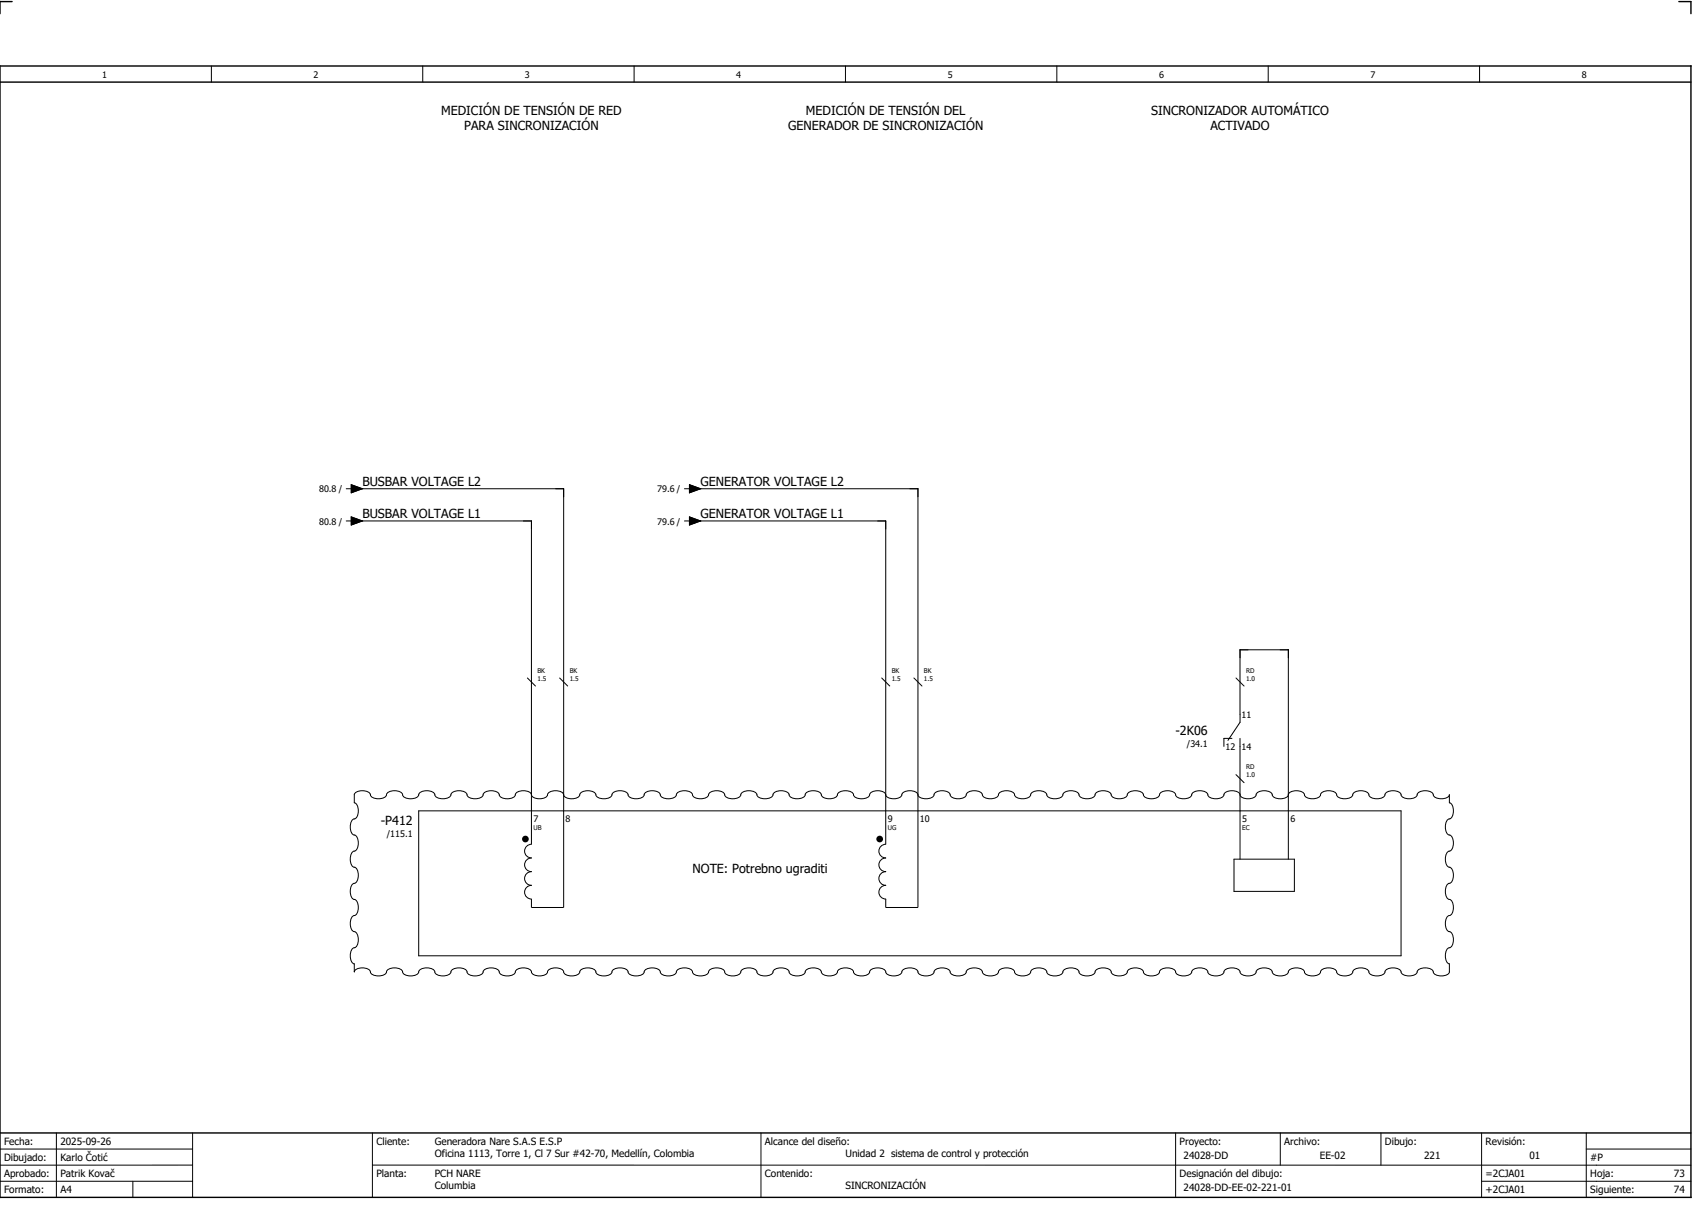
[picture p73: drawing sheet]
<svg xmlns="http://www.w3.org/2000/svg" width="421mm" height="301mm" viewBox="0 0 421 301" stroke-linecap="round" stroke-linejoin="round" font-family="sans-serif">
<defs><g id="words">
<g font-size="3.1">
<text x="109.6" y="28.5">MEDICIÓN DE TENSIÓN DE RED</text>
<text x="200.2" y="28.5">MEDICIÓN DE TENSIÓN DEL</text>
<text x="285.9" y="28.5">SINCRONIZADOR AUTOMÁTICO</text>
<text x="115.3" y="32.3">PARA SINCRONIZACIÓN</text>
<text x="195.7" y="32.3">GENERADOR DE SINCRONIZACIÓN</text>
<text x="300.6" y="32.3">ACTIVADO</text>
<text x="90" y="120.8">BUSBAR VOLTAGE L2</text>
<text x="174" y="120.8">GENERATOR VOLTAGE L2</text>
<text x="90" y="128.8">BUSBAR VOLTAGE L1</text>
<text x="174" y="128.8">GENERATOR VOLTAGE L1</text>
<text x="292" y="182.6">-2K06</text>
<text x="94.6" y="205">-P412</text>
<text x="172" y="216.8">NOTE: Potrebno ugraditi</text>
</g>
<g font-size="2.5">
<text x="1" y="284.4">Fecha:</text>
<text x="15" y="284.4">2025-09-26</text>
<text x="93.5" y="284.4">Cliente:</text>
<text x="108" y="284.4">Generadora Nare S.A.S E.S.P</text>
<text x="108" y="287.4">Oficina 1113, Torre 1, Cl 7 Sur #42-70, Medellín, Colombia</text>
<text x="190" y="284.4">Alcance del diseño:</text>
<text x="210" y="287.4">Unidad 2 sistema de control y protección</text>
<text x="293" y="284.4">Proyecto:</text>
<text x="294" y="287.9">24028-DD</text>
<text x="319" y="284.4">Archivo:</text>
<text x="327.8" y="287.9">EE-02</text>
<text x="344" y="284.4">Dibujo:</text>
<text x="353.7" y="287.9">221</text>
<text x="369" y="284.4">Revisión:</text>
<text x="379.9" y="287.9">01</text>
<text x="1" y="288.4">Dibujado:</text>
<text x="1" y="292.4">Aprobado:</text>
<text x="15" y="288.4">Karlo Čotić</text>
<text x="15" y="292.4">Patrik Kovač</text>
<text x="93.5" y="292.4">Planta:</text>
<text x="108" y="292.4">PCH NARE</text>
<text x="190" y="292.4">Contenido:</text>
<text x="293" y="292.4">Designación del dibujo:</text>
<text x="369" y="292.4">=2CJA01</text>
<text x="395" y="292.4">Hoja:</text>
<text x="395" y="288.4">#P</text>
<text x="415.8" y="292.4">73</text>
<text x="1" y="296.4">Formato:</text>
<text x="15" y="296.4">A4</text>
<text x="108" y="295.4">Columbia</text>
<text x="210" y="295.4">SINCRONIZACIÓN</text>
<text x="294" y="295.9">24028-DD-EE-02-221-01</text>
<text x="369" y="296.4">+2CJA01</text>
<text x="395" y="296.4">Siguiente:</text>
<text x="415.8" y="296.4">74</text>
</g>
<g font-size="2.2">
<text x="25.4" y="19.4">1</text>
<text x="77.9" y="19.4">2</text>
<text x="130.4" y="19.4">3</text>
<text x="182.9" y="19.4">4</text>
<text x="235.4" y="19.4">5</text>
<text x="287.9" y="19.4">6</text>
<text x="340.4" y="19.4">7</text>
<text x="392.9" y="19.4">8</text>
<text x="79.3" y="122.3">80.8 /</text>
<text x="163.3" y="122.3">79.6 /</text>
<text x="79.3" y="130.3">80.8 /</text>
<text x="163.3" y="130.3">79.6 /</text>
<text x="308.4" y="178.3">11</text>
<text x="294.8" y="185.5">/34.1</text>
<text x="304.4" y="186.2">12</text>
<text x="308.4" y="186.2">14</text>
<text x="96.1" y="207.9">/115.1</text>
<text x="132.5" y="204.1">7</text>
<text x="140.5" y="204.1">8</text>
<text x="220.5" y="204.1">9</text>
<text x="228.5" y="204.1">10</text>
<text x="308.5" y="204.1">5</text>
<text x="320.5" y="204.1">6</text>
</g>
<g font-size="1.6">
<text x="133.5" y="167.1">BK</text>
<text x="141.5" y="167.1">BK</text>
<text x="221.5" y="167.1">BK</text>
<text x="229.5" y="167.1">BK</text>
<text x="309.5" y="167.1">RD</text>
<text x="133.5" y="169.1">1.5</text>
<text x="141.5" y="169.1">1.5</text>
<text x="221.5" y="169.1">1.5</text>
<text x="229.5" y="169.1">1.5</text>
<text x="309.5" y="169.1">1.0</text>
<text x="309.5" y="191.1">RD</text>
<text x="309.5" y="193.1">1.0</text>
<text x="132.5" y="206.2">UB</text>
<text x="220.5" y="206.2">UG</text>
<text x="308.5" y="206.2">EC</text>
</g>
</g></defs>
<path d="M0 16.4h420v281h-420zM3 .4h-3v3M417 .4h3v3M0 20.4h420M0 281.4h420" fill="none" stroke="#000" stroke-width=".35"/>
<g fill="none" stroke="#000" stroke-width=".25">
<path d="M52.5 16.4v4M105 16.4v4M157.5 16.4v4M210 16.4v4M262.5 16.4v4M315 16.4v4M367.5 16.4v4M86 121.4h1.3M86 129.4h1.3M87.3 128.4l2.7 1-2.7 1zM87.3 120.4l2.7 1-2.7 1zM88 121.4h52v104h-8v-2.1a1.7 1.7 0 0 1-1.7-1.7 1.7 1.7 0 0 1 1.7-1.7 1.7 1.7 0 0 1-1.7-1.7 1.7 1.7 0 0 1 1.7-1.7 1.7 1.7 0 0 1-1.7-1.7 1.7 1.7 0 0 1 1.7-1.7 1.7 1.7 0 0 1-1.7-1.7 1.7 1.7 0 0 1 1.7-1.7v-80.3h-44"/>
<path d="M170 121.4h1.2M170 129.4h1.2M171.2 128.4l2.8 1-2.8 1zM171.2 120.4l2.8 1-2.8 1zM172 121.4h56v104h-8v-2.1a1.7 1.7 0 0 1-1.7-1.7 1.7 1.7 0 0 1 1.7-1.7 1.7 1.7 0 0 1-1.7-1.7 1.7 1.7 0 0 1 1.7-1.7 1.7 1.7 0 0 1-1.7-1.7 1.7 1.7 0 0 1 1.7-1.7 1.7 1.7 0 0 1-1.7-1.7 1.7 1.7 0 0 1 1.7-1.7v-80.3h-48M131 168.4l2 2M139 168.4l2 2M219 168.4l2 2M227 168.4l2 2M307 168.4l2 2M88.1 197.1a2.98 2.98 0 0 1 3.8 0 1.69 1.69 0 0 0 2.1 1.3 1.68 1.68 0 0 0 2.1-1.3 2.98 2.98 0 0 1 3.8 0 1.68 1.68 0 0 0 2.1 1.3 1.68 1.68 0 0 0 2.1-1.3 2.98 2.98 0 0 1 3.8 0 1.69 1.69 0 0 0 2.1 1.3 1.68 1.68 0 0 0 2.1-1.3 2.98 2.98 0 0 1 3.8 0 1.68 1.68 0 0 0 2.1 1.3 1.68 1.68 0 0 0 2.1-1.3 2.98 2.98 0 0 1 3.8 0 1.68 1.68 0 0 0 2.1 1.3 1.68 1.68 0 0 0 2.1-1.3 2.98 2.98 0 0 1 3.8 0 1.69 1.69 0 0 0 2.1 1.3 1.68 1.68 0 0 0 2.1-1.3 2.98 2.98 0 0 1 3.8 0 1.68 1.68 0 0 0 2.1 1.3 1.68 1.68 0 0 0 2.1-1.3 2.98 2.98 0 0 1 3.8 0 1.68 1.68 0 0 0 2.1 1.3 1.68 1.68 0 0 0 2.1-1.3 2.98 2.98 0 0 1 3.8 0 1.68 1.68 0 0 0 2.1 1.3 1.68 1.68 0 0 0 2.1-1.3 2.98 2.98 0 0 1 3.8 0 1.68 1.68 0 0 0 2.1 1.3 1.68 1.68 0 0 0 2.1-1.3 2.98 2.98 0 0 1 3.8 0 1.69 1.69 0 0 0 2.1 1.3 1.68 1.68 0 0 0 2.1-1.3 2.98 2.98 0 0 1 3.8 0 1.68 1.68 0 0 0 2.1 1.3 1.68 1.68 0 0 0 2.1-1.3 2.98 2.98 0 0 1 3.8 0 1.69 1.69 0 0 0 2.1 1.3 1.68 1.68 0 0 0 2.1-1.3 2.98 2.98 0 0 1 3.8 0 1.69 1.69 0 0 0 2.1 1.3 1.68 1.68 0 0 0 2.1-1.3 2.98 2.98 0 0 1 3.8 0 1.69 1.69 0 0 0 2.1 1.3 1.68 1.68 0 0 0 2.1-1.3 2.98 2.98 0 0 1 3.8 0 1.68 1.68 0 0 0 2.1 1.3 1.68 1.68 0 0 0 2.1-1.3 2.98 2.98 0 0 1 3.8 0 1.69 1.69 0 0 0 2.1 1.3 1.68 1.68 0 0 0 2.1-1.3 2.98 2.98 0 0 1 3.8 0 1.69 1.69 0 0 0 2.1 1.3 1.68 1.68 0 0 0 2.1-1.3 2.98 2.98 0 0 1 3.8 0 1.68 1.68 0 0 0 2.1 1.3 1.68 1.68 0 0 0 2.1-1.3 2.98 2.98 0 0 1 3.8 0 1.69 1.69 0 0 0 2.1 1.3 1.68 1.68 0 0 0 2.1-1.3 2.98 2.98 0 0 1 3.8 0 1.69 1.69 0 0 0 2.1 1.3 1.68 1.68 0 0 0 2.1-1.3 2.98 2.98 0 0 1 3.8 0 1.68 1.68 0 0 0 2.1 1.3 1.68 1.68 0 0 0 2.1-1.3 2.98 2.98 0 0 1 3.8 0 1.69 1.69 0 0 0 2.1 1.3 1.68 1.68 0 0 0 2.1-1.3 2.98 2.98 0 0 1 3.8 0 1.69 1.69 0 0 0 2.1 1.3 1.68 1.68 0 0 0 2.1-1.3 2.98 2.98 0 0 1 3.8 0 1.68 1.68 0 0 0 2.1 1.3 1.68 1.68 0 0 0 2.1-1.3 2.98 2.98 0 0 1 3.8 0 1.69 1.69 0 0 0 2.1 1.3 1.68 1.68 0 0 0 2.1-1.3 2.98 2.98 0 0 1 3.8 0 1.69 1.69 0 0 0 2.1 1.3 1.68 1.68 0 0 0 2.1-1.3 2.98 2.98 0 0 1 3.8 0 1.68 1.68 0 0 0 2.1 1.3 1.68 1.68 0 0 0 2.1-1.3 2.98 2.98 0 0 1 3.8 0 1.68 1.68 0 0 0 2.1 1.3 1.68 1.68 0 0 0 2.1-1.3 2.98 2.98 0 0 1 3.8 0 1.69 1.69 0 0 0 2.1 1.3 1.68 1.68 0 0 0 2.1-1.3 2.98 2.98 0 0 1 3.8 0 1.69 1.69 0 0 0 2.1 1.3 1.68 1.68 0 0 0 2.1-1.3 2.98 2.98 0 0 1 3.8 0 1.68 1.68 0 0 0 2.1 1.3 1.68 1.68 0 0 0 2.1-1.3 2.98 2.98 0 0 1 3.8 0 1.69 1.69 0 0 0 2.1 1.3 1.68 1.68 0 0 0 2.1-1.3 2.97 2.97 0 0 1 3.8 0 1.69 1.69 0 0 0 2.1 1.3 1.93 1.93 0 0 0 2-1v2l.3 .1a2.97 2.97 0 0 1 0 3.8 1.68 1.68 0 0 0-1.3 2.1 1.68 1.68 0 0 0 1.3 2.1 2.98 2.98 0 0 1 0 3.8 1.68 1.68 0 0 0-1.3 2.1 1.68 1.68 0 0 0 1.3 2.1 2.98 2.98 0 0 1 0 3.8 1.68 1.68 0 0 0-1.3 2.1 1.68 1.68 0 0 0 1.3 2.1 2.98 2.98 0 0 1 0 3.8 1.69 1.69 0 0 0-1.3 2.1 1.68 1.68 0 0 0 1.3 2.1 2.97 2.97 0 0 1 0 3.8 1.68 1.68 0 0 0-1.3 2.1 1.94 1.94 0 0 0 1 2l-.1 2.3a2.98 2.98 0 0 1-3.8 0 1.68 1.68 0 0 0-2.1-1.3 1.68 1.68 0 0 0-2.1 1.3 2.98 2.98 0 0 1-3.8 0 1.69 1.69 0 0 0-2.1-1.3 1.68 1.68 0 0 0-2.1 1.3 2.98 2.98 0 0 1-3.8 0 1.69 1.69 0 0 0-2.1-1.3 1.68 1.68 0 0 0-2.1 1.3 2.98 2.98 0 0 1-3.8 0 1.68 1.68 0 0 0-2.1-1.3 1.68 1.68 0 0 0-2.1 1.3 2.98 2.98 0 0 1-3.8 0 1.69 1.69 0 0 0-2.1-1.3 1.68 1.68 0 0 0-2.1 1.3 2.98 2.98 0 0 1-3.8 0 1.69 1.69 0 0 0-2.1-1.3 1.68 1.68 0 0 0-2.1 1.3 2.98 2.98 0 0 1-3.8 0 1.69 1.69 0 0 0-2.1-1.3 1.68 1.68 0 0 0-2.1 1.3 2.98 2.98 0 0 1-3.8 0 1.68 1.68 0 0 0-2.1-1.3 1.68 1.68 0 0 0-2.1 1.3 2.98 2.98 0 0 1-3.8 0 1.69 1.69 0 0 0-2.1-1.3 1.68 1.68 0 0 0-2.1 1.3 2.98 2.98 0 0 1-3.8 0 1.69 1.69 0 0 0-2.1-1.3 1.68 1.68 0 0 0-2.1 1.3 2.98 2.98 0 0 1-3.8 0 1.68 1.68 0 0 0-2.1-1.3 1.68 1.68 0 0 0-2.1 1.3 2.98 2.98 0 0 1-3.8 0 1.69 1.69 0 0 0-2.1-1.3 1.68 1.68 0 0 0-2.1 1.3 2.98 2.98 0 0 1-3.8 0 1.69 1.69 0 0 0-2.1-1.3 1.68 1.68 0 0 0-2.1 1.3 2.98 2.98 0 0 1-3.8 0 1.68 1.68 0 0 0-2.1-1.3 1.68 1.68 0 0 0-2.1 1.3 2.98 2.98 0 0 1-3.8 0 1.69 1.69 0 0 0-2.1-1.3 1.68 1.68 0 0 0-2.1 1.3 2.98 2.98 0 0 1-3.8 0 1.69 1.69 0 0 0-2.1-1.3 1.68 1.68 0 0 0-2.1 1.3 2.98 2.98 0 0 1-3.8 0 1.68 1.68 0 0 0-2.1-1.3 1.68 1.68 0 0 0-2.1 1.3 2.98 2.98 0 0 1-3.8 0 1.69 1.69 0 0 0-2.1-1.3 1.68 1.68 0 0 0-2.1 1.3 2.98 2.98 0 0 1-3.8 0 1.69 1.69 0 0 0-2.1-1.3 1.68 1.68 0 0 0-2.1 1.3 2.98 2.98 0 0 1-3.8 0 1.68 1.68 0 0 0-2.1-1.3 1.68 1.68 0 0 0-2.1 1.3 2.98 2.98 0 0 1-3.8 0 1.68 1.68 0 0 0-2.1-1.3 1.68 1.68 0 0 0-2.1 1.3 2.98 2.98 0 0 1-3.8 0 1.69 1.69 0 0 0-2.1-1.3 1.68 1.68 0 0 0-2.1 1.3 2.98 2.98 0 0 1-3.8 0 1.68 1.68 0 0 0-2.1-1.3 1.68 1.68 0 0 0-2.1 1.3 2.98 2.98 0 0 1-3.8 0 1.68 1.68 0 0 0-2.1-1.3 1.68 1.68 0 0 0-2.1 1.3 2.98 2.98 0 0 1-3.8 0 1.69 1.69 0 0 0-2.1-1.3 1.68 1.68 0 0 0-2.1 1.3 2.98 2.98 0 0 1-3.8 0 1.68 1.68 0 0 0-2.1-1.3 1.68 1.68 0 0 0-2.1 1.3 2.98 2.98 0 0 1-3.8 0 1.69 1.69 0 0 0-2.1-1.3 1.68 1.68 0 0 0-2.1 1.3 2.98 2.98 0 0 1-3.8 0 1.68 1.68 0 0 0-2.1-1.3 1.68 1.68 0 0 0-2.1 1.3 2.98 2.98 0 0 1-3.8 0 1.68 1.68 0 0 0-2.1-1.3 1.68 1.68 0 0 0-2.1 1.3 2.98 2.98 0 0 1-3.8 0 1.69 1.69 0 0 0-2.1-1.3 1.68 1.68 0 0 0-2.1 1.3 2.98 2.98 0 0 1-3.8 0 1.68 1.68 0 0 0-2.1-1.3 1.68 1.68 0 0 0-2.1 1.3 2.98 2.98 0 0 1-3.8 0 1.68 1.68 0 0 0-2.1-1.3 1.68 1.68 0 0 0-2.1 1.3 2.98 2.98 0 0 1-3.8 0 1.68 1.68 0 0 0-2.1-1.3 1.68 1.68 0 0 0-2.1 1.3 2.98 2.98 0 0 1-3.8 0 1.68 1.68 0 0 0-2.1-1.3 1.93 1.93 0 0 0-2 1v-2l-.3-.1a2.98 2.98 0 0 1 0-3.8 1.68 1.68 0 0 0 1.3-2.1 1.68 1.68 0 0 0-1.3-2.1 2.98 2.98 0 0 1 0-3.8 1.69 1.69 0 0 0 1.3-2.1 1.68 1.68 0 0 0-1.3-2.1 2.98 2.98 0 0 1 0-3.8 1.68 1.68 0 0 0 1.3-2.1 1.68 1.68 0 0 0-1.3-2.1 2.98 2.98 0 0 1 0-3.8 1.69 1.69 0 0 0 1.3-2.1 1.68 1.68 0 0 0-1.3-2.1 2.98 2.98 0 0 1 0-3.8 1.68 1.68 0 0 0 1.3-2.1 1.93 1.93 0 0 0-1-2zM305 183.9l3-4.5v-18h12v52"/>
<path d="M306 183.4h-2v2M307 192.4l2 2M308 183.4v30M104 201.4h244v36h-244zM306.5 213.4h15v8h-15zM0 285.4h47.8M0 293.4h47.8M14 281.4v16M33 293.4v4M47.8 281.4v16M47.8 289.4h-47.8M92.5 281.4v16"/>
<path d="M92.5 289.4h327.5M189 281.4v16M292 281.4v15.8M318 281.4v8M343 281.4v8M368 281.4v15.8M368 293.4h52M394 285.4h26M394 281.4v15.8"/>
</g>
<g fill="#000">
<circle cx="130.5" cy="208.4" r=".83"/>
<circle cx="218.5" cy="208.4" r=".83"/>
</g>
<path d="M87.3 128.4l2.7 1-2.7 1zM87.3 120.4l2.7 1-2.7 1zM171.2 128.4l2.8 1-2.8 1zM171.2 120.4l2.8 1-2.8 1z" fill="#000" stroke="#000" stroke-width=".25"/>
<use href="#words"/>
</svg>
